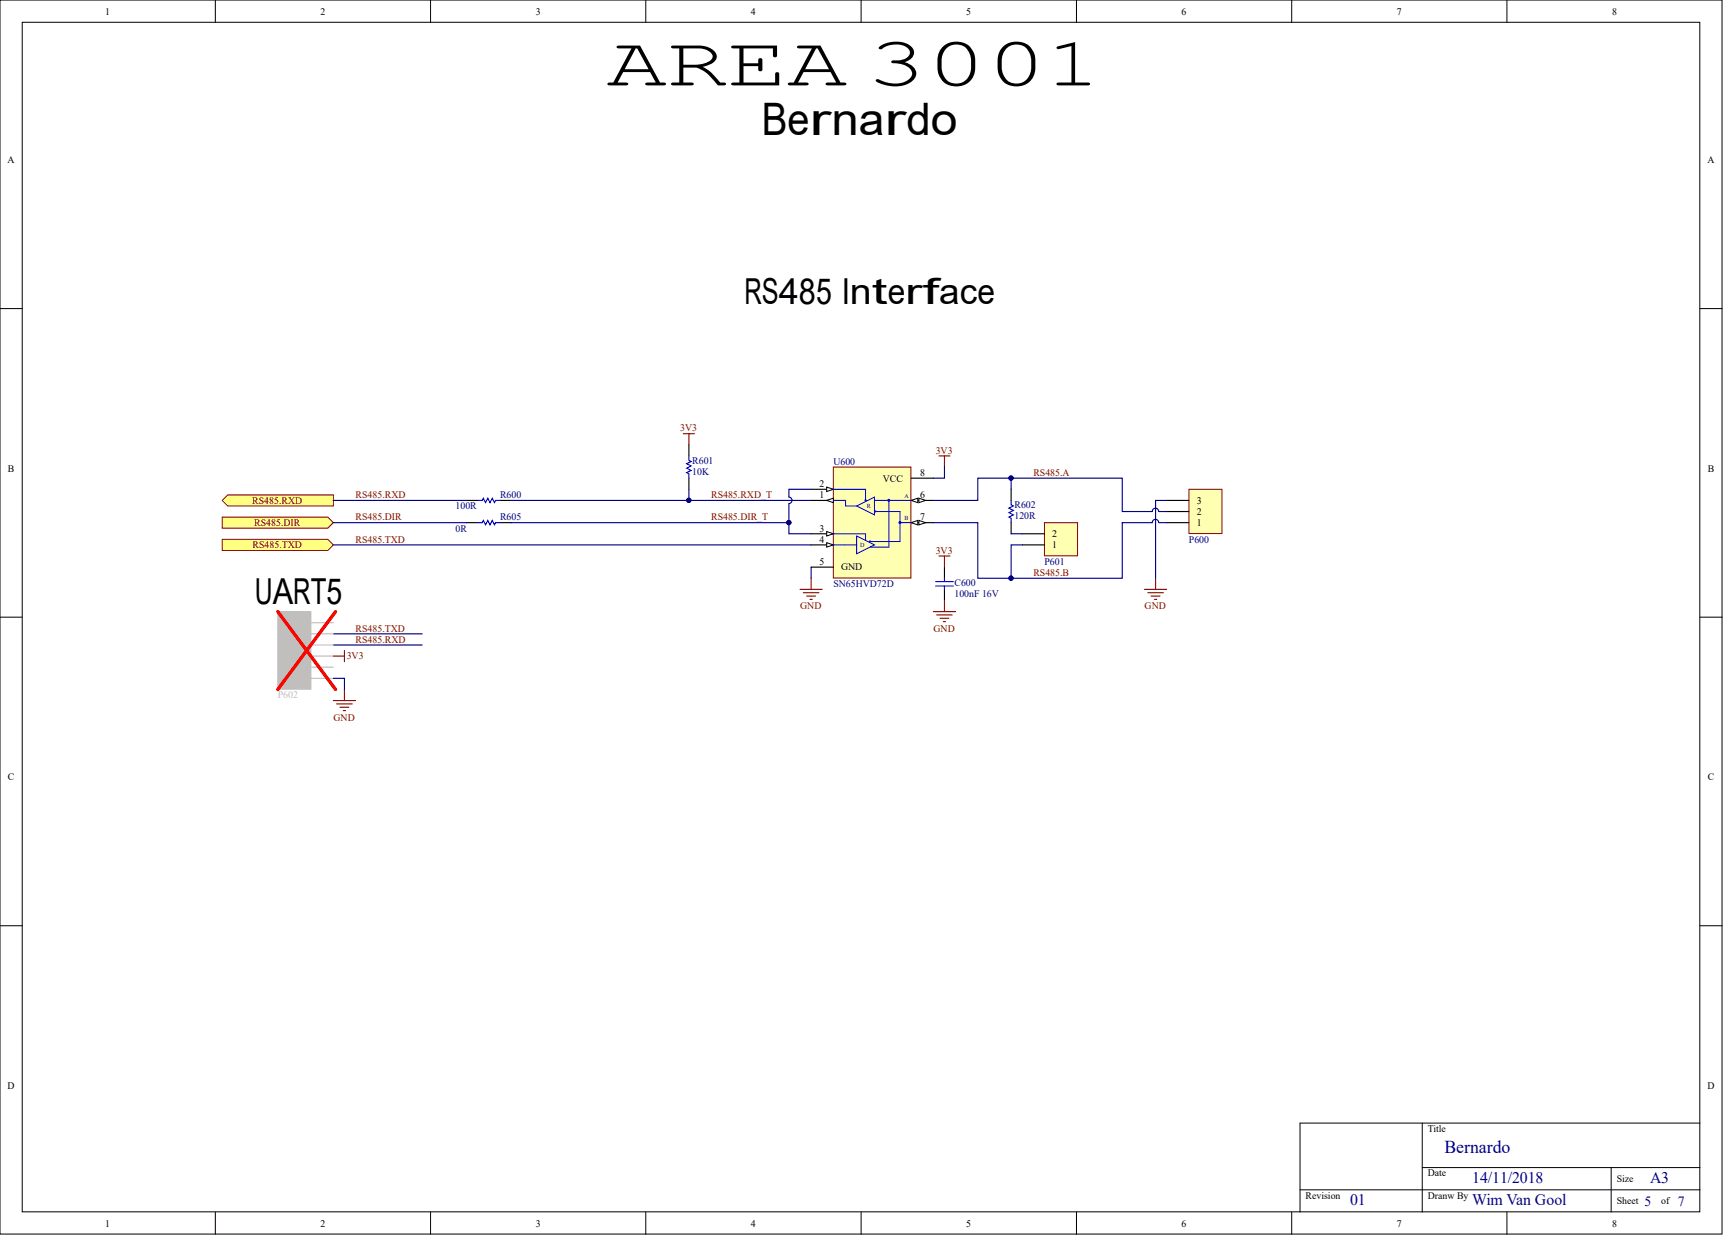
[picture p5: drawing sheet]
<svg xmlns="http://www.w3.org/2000/svg" width="393mm" height="282mm" viewBox="0 0 393 282" stroke-linecap="round" stroke-linejoin="round" font-family="sans-serif">
<defs><g id="words">
<text font-size="15.9" x="138.5" y="19.5">AREA 3001</text>
<text font-size="10.2" x="173.9" y="30.8">Bernardo</text>
<g font-size="8.2">
<text x="170" y="69.3">RS485 Interface</text>
<text x="58.2" y="137.9">UART5</text>
</g>
<text font-size="4.1" fill="#060080" x="329.8" y="263.1">Bernardo</text>
<g font-size="3.7" fill="#060080">
<text x="336.1" y="270">14/11/2018</text>
<text x="376.7" y="270">A3</text>
<text x="308.2" y="275.1">01</text>
<text x="336.1" y="275.1">Wim Van Gool</text>
</g>
<g font-size="3.2" fill="#060080">
<text x="375.4" y="275.2">5</text>
<text x="383" y="275.2">7</text>
</g>
<g font-size="2.3">
<text x="24" y="3.3">1</text>
<text x="73.1" y="3.3">2</text>
<text x="122.3" y="3.3">3</text>
<text x="171.4" y="3.3">4</text>
<text x="220.6" y="3.3">5</text>
<text x="269.7" y="3.3">6</text>
<text x="318.9" y="3.3">7</text>
<text x="368" y="3.3">8</text>
<text x="1.7" y="37.3">A</text>
<text x="389.8" y="37.3">A</text>
<text x="1.8" y="107.7">B</text>
<text x="389.9" y="107.7">B</text>
<text x="187.1" y="111.2">2</text>
<text x="187.1" y="113.7">1</text>
<text x="201.5" y="109.9">VCC</text>
<text x="210" y="108.6">8</text>
<text x="210" y="113.7">6</text>
<text x="210" y="118.8">7</text>
<text x="273.2" y="117.5">2</text>
<text x="273.2" y="115">3</text>
<text x="187.1" y="121.3">3</text>
<text x="187.1" y="123.9">4</text>
<text x="240.2" y="125.1">1</text>
<text x="240.2" y="122.6">2</text>
<text x="273.2" y="120.1">1</text>
<text x="187.1" y="128.9">5</text>
<text x="192" y="130.2">GND</text>
<text x="1.8" y="178.1">C</text>
<text x="389.9" y="178.1">C</text>
<text x="1.7" y="248.5">D</text>
<text x="389.8" y="248.5">D</text>
<text x="326" y="258.4">Title</text>
<text x="326" y="268.5">Date</text>
<text x="369.1" y="269.8">Size</text>
<text x="298.1" y="273.6">Revision</text>
<text x="326" y="273.6">Dranw By</text>
<text x="369.1" y="274.9">Sheet</text>
<text x="379.2" y="274.9">of</text>
<text x="24" y="279.9">1</text>
<text x="73.1" y="279.9">2</text>
<text x="122.3" y="279.9">3</text>
<text x="171.4" y="279.9">4</text>
<text x="220.6" y="279.9">5</text>
<text x="269.7" y="279.9">6</text>
<text x="318.9" y="279.9">7</text>
<text x="368" y="279.9">8</text>
</g>
<g font-size="2.3" fill="#810000">
<text x="155.3" y="98.5">3V3</text>
<text x="213.6" y="103.6">3V3</text>
<text x="81.2" y="113.7">RS485.RXD</text>
<text x="162.3" y="113.7">RS485.RXD_T</text>
<text x="235.9" y="108.6">RS485.A</text>
<text x="57.6" y="115">RS485.RXD</text>
<text x="81.2" y="118.8">RS485.DIR</text>
<text x="162.3" y="118.8">RS485.DIR_T</text>
<text x="57.7" y="125.1">RS485.TXD</text>
<text x="58" y="120.1">RS485.DIR</text>
<text x="81.2" y="123.9">RS485.TXD</text>
<text x="213.6" y="126.4">3V3</text>
<text x="235.9" y="131.5">RS485.B</text>
<text x="182.7" y="139.1">GND</text>
<text x="261.3" y="139.1">GND</text>
<text x="81.2" y="146.7">RS485.RXD</text>
<text x="81.2" y="144.2">RS485.TXD</text>
<text x="213.1" y="144.2">GND</text>
<text x="79.1" y="150.5">3V3</text>
<text x="76.1" y="164.5">GND</text>
</g>
<g font-size="2.3" fill="#000081">
<text x="158" y="105.8">R601</text>
<text x="190.2" y="106.1">U600</text>
<text x="114.1" y="113.7">R600</text>
<text x="158" y="108.4">10K</text>
<text x="104" y="116.2">100R</text>
<text x="114.1" y="118.8">R605</text>
<text x="231.6" y="118.5">120R</text>
<text x="231.6" y="116">R602</text>
<text x="104" y="121.3">0R</text>
<text x="271.4" y="123.9">P600</text>
<text x="238.4" y="128.9">P601</text>
<text x="190.2" y="134">SN65HVD72D</text>
<text x="217.9" y="136.3">100nF 16V</text>
<text x="217.9" y="133.8">C600</text>
</g>
<g font-size="2.3" fill="#c1bfbd">
<text x="68.1" y="148">4</text>
<text x="68.1" y="145.4">5</text>
<text x="68.1" y="153">2</text>
<text x="68.1" y="150.5">3</text>
<text x="63.4" y="159.4">P602</text>
</g>
<g font-size="1.4" fill="#000081">
<text x="206.5" y="113.7">A</text>
<text x="197.9" y="115.9">R</text>
<text x="206.5" y="118.7">B</text>
<text x="196.3" y="124.8">D</text>
</g>
</g></defs>
<g fill="#fff" stroke="#000" stroke-width=".23">
<path d="M0 0h393.1v281.7h-393.1z"/>
<path d="M5.1 5.1h383v271.5h-383z"/>
</g>
<g fill="none" stroke="#000" stroke-width=".23">
<path d="M49.2 0v5.1M98.3 0v5.1M147.4 0v5.1M196.6 0v5.1M245.7 0v5.1M294.9 0v5.1M344 0v5.1M0 70.4h5.1M388.1 70.4h5.1M0 140.9h5.1M388.1 140.9h5.1M0 211.3h5.1"/>
<path d="M388.1 211.3h5.1M324.7 256.3v20.3M388.1 256.3h-91.3v20.3M49.2 276.6v5.1M98.3 276.6v5.1M147.4 276.6v5.1M196.6 276.6v5.1M245.7 276.6v5.1M294.9 276.6v5.1M296.8 271.6h91.3M324.7 266.5h63.4M344 276.6v5.1"/>
<path d="M367.8 266.5v10.1"/>
</g>
<g fill="#ffff81" stroke="#810000" stroke-width=".23">
<path d="M52 112.9h24.1v2.6h-24.1l-1.3-1.3z" fill-rule="evenodd"/>
<path d="M50.7 123.1h24.1l1.3 1.3-1.3 1.2h-24.1z" fill-rule="evenodd"/>
<path d="M50.7 118h24.1l1.3 1.3-1.3 1.3h-24.1z" fill-rule="evenodd"/>
</g>
<path d="M106.5 114.2h2.6M114.1 114.2h2.6M157.3 101.5v2.6M157.3 109.1v2.6M230.8 111.7v2.5M230.8 119.3v2.5M215.6 129.4v2.6M215.6 134.5v2.6" fill="none" stroke="#000" stroke-width=".26"/>
<path d="M109.1 114.2h1l.2-.5 .6 1 .5-1 .5 1 .5-1 .5 1 .2-.5h1M157.3 104.1v1l.5 .2-1 .5 1 .5-1 .6 1 .5-1 .5 .5 .2v1M230.8 114.2v1l.5 .3-1 .5 1 .5-1 .5 1 .5-1 .5 .5 .3v1M213.6 133.8h4M213.6 132.7h4M215.6 132v.7M215.6 133.8v.7" fill="none" stroke="#00f" stroke-width=".26"/>
<g fill="none" stroke="#810000" stroke-width=".26">
<path d="M182.6 134.5h5.1M183.4 135.3h3.5M184.2 136h2M184.9 136.8h.5M185.2 132v2.5M213.1 139.6h5M215.6 137.1v2.5M261.3 134.5h5M262 135.3h3.6M262.8 136h2M263.6 136.8h.5M263.8 132v2.5"/>
<path d="M213.8 140.4h3.6M214.6 141.1h2M215.4 141.9h.5"/>
</g>
<path d="M238.4 119.3h7.6v7.6h-7.6z" fill="#ffffb2" stroke="#810000" stroke-width=".23"/>
<path d="M233.4 124.4h5M233.4 121.8h5" fill="none" stroke="#000" stroke-width=".26"/>
<path d="M190.2 106.6h17.8v25.3h-17.8z" fill="#ffffb2" stroke="#810000" stroke-width=".23"/>
<path d="M185.2 111.7h5" fill="none" stroke="#000" stroke-width=".26"/>
<path d="M188.7 111.2l1.5 .5-1.5 .5z" fill="#fff"/>
<path d="M188.7 111.2l1.5 .5-1.5 .5z" fill="none" stroke="#000" stroke-width=".23"/>
<path d="M185.2 121.8h5" fill="none" stroke="#000" stroke-width=".26"/>
<path d="M188.7 121.3l1.5 .5-1.5 .5z" fill="#fff"/>
<path d="M188.7 121.3l1.5 .5-1.5 .5z" fill="none" stroke="#000" stroke-width=".23"/>
<path d="M185.2 124.4h5" fill="none" stroke="#000" stroke-width=".26"/>
<path d="M188.7 123.9l1.5 .5-1.5 .5z" fill="#fff"/>
<path d="M188.7 123.9l1.5 .5-1.5 .5z" fill="none" stroke="#000" stroke-width=".23"/>
<path d="M185.2 114.2h5M208 109.1h5.1" fill="none" stroke="#000" stroke-width=".26"/>
<path d="M188.7 114.2l1.5-.5v1z" fill="#fff"/>
<path d="M188.7 114.2l1.5-.5v1z" fill="none" stroke="#000" stroke-width=".23"/>
<path d="M208 114.2h5.1" fill="none" stroke="#000" stroke-width=".26"/>
<path d="M208 114.2l1.5-.5v1z" fill="#fff"/>
<path d="M208 114.2l1.5-.5v1z" fill="none" stroke="#000" stroke-width=".23"/>
<path d="M209.8 113.7l1.5 .5-1.5 .5z" fill="#fff"/>
<path d="M209.8 113.7l1.5 .5-1.5 .5z" fill="none" stroke="#000" stroke-width=".23"/>
<path d="M208 119.3h5.1" fill="none" stroke="#000" stroke-width=".26"/>
<path d="M208 119.3l1.5-.5v1z" fill="#fff"/>
<path d="M208 119.3l1.5-.5v1z" fill="none" stroke="#000" stroke-width=".23"/>
<path d="M209.8 118.8l1.5 .5-1.5 .5z" fill="#fff"/>
<path d="M209.8 118.8l1.5 .5-1.5 .5z" fill="none" stroke="#000" stroke-width=".23"/>
<path d="M185.2 129.4h5" fill="none" stroke="#000" stroke-width=".26"/>
<g fill="none" stroke="#00f" stroke-width=".23">
<path d="M190.2 111.7h7.4v2.3M190.2 114.2h2.8v1.3h2.6M195.6 115.5l4-2v4zM199.6 114.2h8.4M200.1 116.8h5.4v6.8h-6.6M202.9 114.2v10.7h-4.3M205.5 119.3h2.5M190.2 121.8h7.4v1.5M190.2 124.4h5.4M195.6 122.3l4 2.1-4 2z"/>
<circle cx="197.6" cy="114.2" r=".13"/>
<circle cx="199.9" cy="116.7" r=".13"/>
<circle cx="198.6" cy="123.6" r=".13"/>
</g>
<g fill="#00f" stroke="#00f" stroke-width=".23">
<circle cx="202.9" cy="114.2" r=".23"/>
<circle cx="205.4" cy="119.3" r=".23"/>
</g>
<path d="M156 99h2.5M157.3 99v2.5M214.3 104.1h2.6M215.6 104.1v2.5M214.3 126.9h2.6M215.6 126.9v2.5" fill="none" stroke="#810000" stroke-width=".26"/>
<path d="M271.4 111.7h7.6v10.1h-7.6z" fill="#ffffb2" stroke="#810000" stroke-width=".23"/>
<path d="M106.5 119.3h2.6M114.1 119.3h2.6M266.3 119.3h5.1M266.3 116.8h5.1M266.3 114.2h5.1" fill="none" stroke="#000" stroke-width=".26"/>
<path d="M109.1 119.3h1l.2-.5 .6 1 .5-1 .5 1 .5-1 .5 1 .2-.5h1" fill="none" stroke="#00f" stroke-width=".26"/>
<g fill="none" stroke="#000081" stroke-width=".26">
<path d="M76.1 114.2h30.4M76.1 119.3h30.4M116.7 119.3h63.4M157.3 111.7v2.5h-40.6M157.3 114.2h27.9M180.1 115v6.8h5.1M185.2 111.7h-5.1v1.8a.74 .74 0 0 1 .7 .7 .74 .74 0 0 1-.7 .7M213.1 114.2h10.1v-5.1h33v7.7h6.8a.74 .74 0 0 1 .8-.8 .74 .74 0 0 1 .7 .7M215.6 106.6v2.5h-2.5M230.8 109.1v2.6M264.5 119.3a.74 .74 0 0 0-.7-.8 .74 .74 0 0 0-.8 .8h-6.8v12.7h-33v-12.7h-10.1M264.6 119.3h1.7"/>
<path d="M264.6 116.8h1.7M266.3 114.2h-2.5v17.8M76.1 124.4h109.1M185.2 129.4v2.6M230.8 121.8h2.6M233.4 124.4h-2.6v7.6M76.1 154.8h2.5v2.6M76.1 147.2h20.3M76.1 144.7h20.3"/>
</g>
<g fill="#000081" stroke="#000081" stroke-width=".23">
<circle cx="157.2" cy="114.2" r=".48"/>
<circle cx="230.8" cy="132" r=".48"/>
<circle cx="230.8" cy="109.1" r=".48"/>
<circle cx="180.1" cy="119.3" r=".48"/>
</g>
<path d="M76.1 159.9h5.1M76.1 149.7h2.5M78.6 148.5v2.5M78.6 157.4v2.5M76.9 160.7h3.5M77.6 161.4h2M78.4 162.2h.5" fill="none" stroke="#810000" stroke-width=".26"/>
<path d="M63.4 139.6h7.6v17.7h-7.6z" fill="#c1bfbd" stroke="#c1bfbd" stroke-width=".23"/>
<path d="M71 154.8h5.1M71 152.3h5.1M71 149.7h5.1M71 147.2h5.1M71 144.7h5.1M71 142.1h5.1" fill="none" stroke="#c1bfbd" stroke-width=".26"/>
<path d="M63.4 139.6l13.2 17.8M76.6 139.6l-13.2 17.8" fill="none" stroke="#f00" stroke-width=".77"/>
<use href="#words"/>
</svg>
